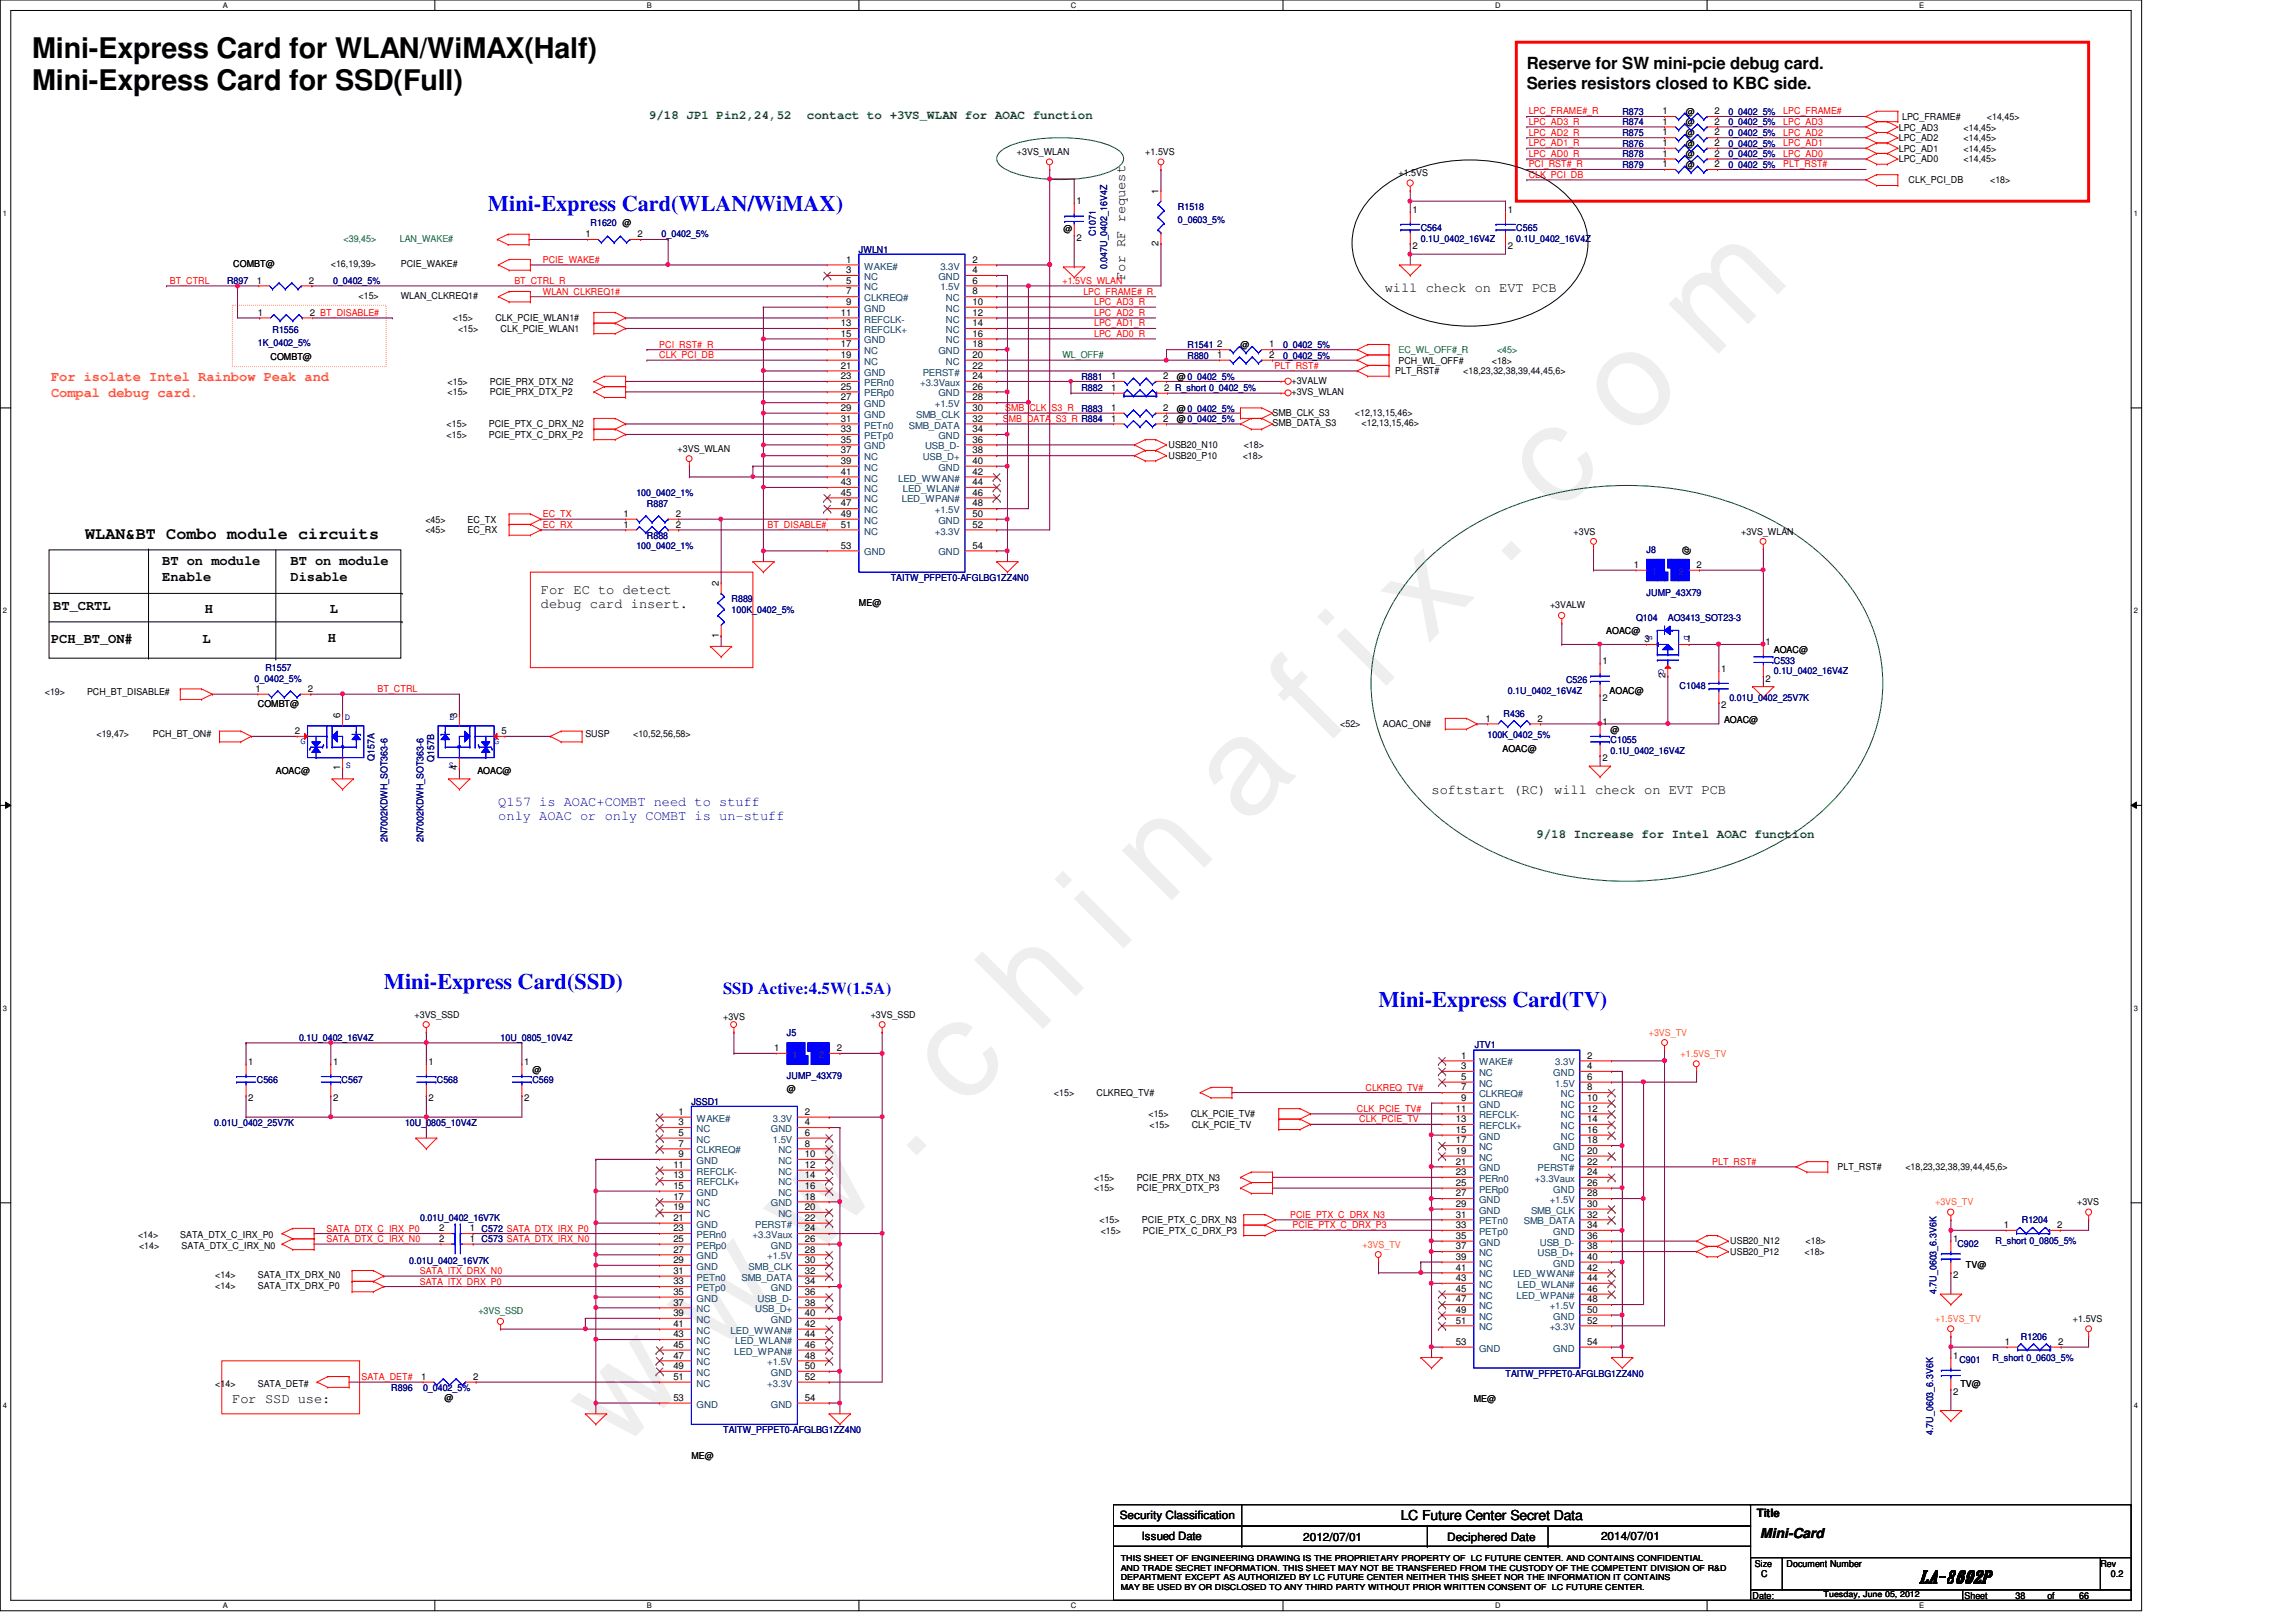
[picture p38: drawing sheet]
<svg xmlns="http://www.w3.org/2000/svg" width="297mm" height="210mm" viewBox="0 0 297 210" stroke-linecap="round" stroke-linejoin="round" font-family="sans-serif">
<defs><g id="words">
<text font-size="17.6" fill="#f0f" x="80.1" y="188" transform="rotate(-45 80.1 188)">w w w . c h i n a f i x . c o m</text>
<g font-size="3.7">
<text x="4.1" y="7.5">Mini-Express Card for WLAN/WiMAX(Half)</text>
<text x="4.1" y="11.6">Mini-Express Card for SSD(Full)</text>
</g>
<g font-size="2.9" fill="#00f">
<text x="63.1" y="27.3">Mini-Express Card(WLAN/WiMAX)</text>
<text x="49.7" y="128">Mini-Express Card(SSD)</text>
<text x="178.3" y="130.3">Mini-Express Card(TV)</text>
</g>
<g font-size="2.2">
<text x="197.5" y="8.9">Reserve for SW mini-pcie debug card.</text>
<text x="197.5" y="11.5">Series resistors closed to KBC side.</text>
<text x="11" y="69.8">WLAN&amp;BT Combo module circuits</text>
<text x="248.4" y="204.7">LA-8692P</text>
</g>
<text font-size="2.2" fill="#00f" x="93.6" y="128.7">SSD Active:4.5W(1.5A)</text>
<g font-size="1.8">
<text x="145.6" y="36.2" transform="rotate(-90 145.6 36.2)">For RF request</text>
<text x="179.2" y="37.8">will check on EVT PCB</text>
<text x="21" y="73.1">BT on module</text>
<text x="21" y="75.2">Enable</text>
<text x="37.6" y="73.1">BT on module</text>
<text x="37.6" y="75.2">Disable</text>
<text x="70" y="76.8">For EC to detect</text>
<text x="6.6" y="83.3">PCH_BT_ON#</text>
<text x="6.9" y="79">BT_CRTL</text>
<text x="26.2" y="83.3">L</text>
<text x="26.5" y="79.3">H</text>
<text x="42.4" y="83.1">H</text>
<text x="42.7" y="79.3">L</text>
<text x="70" y="78.7">debug card insert.</text>
<text x="185.2" y="102.7">softstart (RC) will check on EVT PCB</text>
<text x="30.1" y="181.6">For SSD use:</text>
<text x="181.2" y="196.8">LC Future Center Secret Data</text>
<text x="227.7" y="199.1">Mini-Card</text>
</g>
<g font-size="1.8" fill="#ff8000">
<text x="6.6" y="49.4">For isolate Intel Rainbow Peak and</text>
<text x="6.6" y="51.4">Compal debug card.</text>
</g>
<g font-size="1.8" fill="#00f">
<text x="64.5" y="104.3">Q157 is AOAC+COMBT need to stuff</text>
<text x="64.5" y="106.2">only AOAC or only COMBT is un-stuff</text>
</g>
<g font-size="1.6" fill="#008000">
<text x="83.9" y="15.5">9/18 JP1 Pin2,24,52</text>
<text x="104.4" y="15.5">contact to +3VS_WLAN for AOAC function</text>
<text x="198.8" y="108.5">9/18 Increase for Intel AOAC function</text>
</g>
<g font-size="1.5">
<text x="144.9" y="196.6">Security Classification</text>
<text x="227.3" y="196.3">Title</text>
<text x="147.7" y="199.3">Issued Date</text>
<text x="168.6" y="199.4">2012/07/01</text>
<text x="187.2" y="199.4">Deciphered Date</text>
<text x="207.1" y="199.3">2014/07/01</text>
</g>
<g font-size="1.2" fill="#f00">
<text x="197.8" y="14.8">LPC_FRAME#_R</text>
<text x="197.8" y="16.2">LPC_AD3_R</text>
<text x="197.8" y="17.6">LPC_AD2_R</text>
<text x="230.7" y="14.8">LPC_FRAME#</text>
<text x="230.7" y="16.2">LPC_AD3</text>
<text x="230.7" y="17.6">LPC_AD2</text>
<text x="197.8" y="18.9">LPC_AD1_R</text>
<text x="197.8" y="20.3">LPC_AD0_R</text>
<text x="197.8" y="23">CLK_PCI_DB</text>
<text x="197.8" y="21.7">PCI_RST#_R</text>
<text x="230.7" y="18.9">LPC_AD1</text>
<text x="230.7" y="20.3">LPC_AD0</text>
<text x="230.7" y="21.7">PLT_RST#</text>
<text x="70.2" y="34">PCIE_WAKE#</text>
<text x="22" y="36.7">BT_CTRL</text>
<text x="66.5" y="36.7">BT_CTRL_R</text>
<text x="70.2" y="38.1">WLAN_CLKREQ1#</text>
<text x="137.5" y="36.7">+1.5VS_WLAN</text>
<text x="140.2" y="38.1">LPC_FRAME#_R</text>
<text x="141.6" y="39.5">LPC_AD3_R</text>
<text x="141.6" y="40.9">LPC_AD2_R</text>
<text x="85.3" y="45">PCI_RST#_R</text>
<text x="85.3" y="46.4">CLK_PCI_DB</text>
<text x="141.6" y="42.2">LPC_AD1_R</text>
<text x="141.6" y="43.6">LPC_AD0_R</text>
<text x="164.9" y="47.8">PLT_RST#</text>
<text x="130" y="53.2">SMB_CLK_S3_R</text>
<text x="129.7" y="54.6">SMB_DATA_S3_R R884</text>
<text x="70.2" y="66.9">EC_TX</text>
<text x="70.2" y="68.3">EC_RX</text>
<text x="99.3" y="68.3">BT_DISABLE#</text>
<text x="48.8" y="89.6">BT_CTRL</text>
<text x="175.6" y="143.9">CLK_PCIE_TV#</text>
<text x="176.7" y="141.1">CLKREQ_TV#</text>
<text x="175.8" y="145.2">CLK_PCIE_TV</text>
<text x="221.5" y="150.7">PLT_RST#</text>
<text x="42.2" y="159.4">SATA_DTX_C_IRX_P0</text>
<text x="42.2" y="160.7">SATA_DTX_C_IRX_N0</text>
<text x="166.9" y="157.6">PCIE_PTX_C_DRX_N3</text>
<text x="167.2" y="159">PCIE_PTX_C_DRX_P3</text>
<text x="54.3" y="166.2">SATA_ITX_DRX_P0</text>
<text x="54.3" y="164.9">SATA_ITX_DRX_N0</text>
<text x="46.8" y="178.6">SATA_DET#</text>
</g>
<g font-size="1.2" fill="#000080">
<text x="209.9" y="17.6">R875</text>
<text x="209.9" y="16.2">R874</text>
<text x="209.9" y="14.9">R873</text>
<text x="223.6" y="17.6">0_0402_5%</text>
<text x="223.6" y="16.2">0_0402_5%</text>
<text x="223.6" y="14.9">0_0402_5%</text>
<text x="209.9" y="20.3">R878</text>
<text x="209.9" y="21.7">R879</text>
<text x="209.9" y="19">R876</text>
<text x="223.6" y="20.3">0_0402_5%</text>
<text x="223.6" y="21.7">0_0402_5%</text>
<text x="223.6" y="19">0_0402_5%</text>
<text x="76.4" y="29.3">R1620 @</text>
<text x="152.4" y="27.2">R1518</text>
<text x="152.4" y="28.8">0_0603_5%</text>
<text x="183.8" y="29.9">C564</text>
<text x="196.2" y="29.9">C565</text>
<text x="85.6" y="30.7">0_0402_5%</text>
<text x="111.1" y="32.7">JWLN1</text>
<text x="141.8" y="30.6" transform="rotate(-90 141.8 30.6)">C1071</text>
<text x="143.3" y="34.8" transform="rotate(-90 143.3 34.8)">0.047U_0402_16V4Z</text>
<text x="183.8" y="31.3">0.1U_0402_16V4Z</text>
<text x="196.2" y="31.3">0.1U_0402_16V4Z</text>
<text x="29.4" y="36.8">R897</text>
<text x="43.1" y="36.8">0_0402_5%</text>
<text x="33.4" y="44.7">1K_0402_5%</text>
<text x="35.3" y="43.1">R1556</text>
<text x="153.6" y="45">R1541</text>
<text x="153.6" y="46.4">R880</text>
<text x="166" y="45">0_0402_5%</text>
<text x="166" y="46.4">0_0402_5%</text>
<text x="139.9" y="49.1">R881</text>
<text x="139.9" y="50.6">R882</text>
<text x="139.9" y="53.3">R883</text>
<text x="82.3" y="64.2">100_0402_1%</text>
<text x="83.7" y="65.6">R887</text>
<text x="82.3" y="71.1">100_0402_1%</text>
<text x="83.7" y="69.7">R888</text>
<text x="213" y="71.5">J8</text>
<text x="94.7" y="77.9">R889</text>
<text x="115.2" y="75.2">TAITW_PFPET0-AFGLBG1ZZ4N0</text>
<text x="213" y="77.1">JUMP_43X79</text>
<text x="94.7" y="79.3">100K_0402_5%</text>
<text x="211.7" y="80.4">Q104</text>
<text x="215.8" y="80.4">AO3413_SOT23-3</text>
<text x="32.9" y="88.2">0_0402_5%</text>
<text x="34.3" y="86.9">R1557</text>
<text x="195.1" y="89.7">0.1U_0402_16V4Z</text>
<text x="202.6" y="88.3">C526</text>
<text x="217.3" y="89.2">C1048</text>
<text x="229.5" y="85.9">C533</text>
<text x="229.5" y="87.2">0.1U_0402_16V4Z</text>
<text x="192.4" y="95.5">100K_0402_5%</text>
<text x="194.5" y="92.8">R436</text>
<text x="223.7" y="90.7">0.01U_0402_25V7K</text>
<text x="48.5" y="98.5" transform="rotate(-90 48.5 98.5)">Q157A</text>
<text x="56.2" y="98.6" transform="rotate(-90 56.2 98.6)">Q157B</text>
<text x="208.4" y="96.2">C1055</text>
<text x="208.4" y="97.5">0.1U_0402_16V4Z</text>
<text x="50.1" y="109" transform="rotate(-90 50.1 109)">2N7002KDWH_SOT363-6</text>
<text x="54.8" y="109" transform="rotate(-90 54.8 109)">2N7002KDWH_SOT363-6</text>
<text x="38.7" y="134.7">0.1U_0402_16V4Z</text>
<text x="64.8" y="134.7">10U_0805_10V4Z</text>
<text x="101.8" y="134">J5</text>
<text x="190.8" y="135.7">JTV1</text>
<text x="33.2" y="140.2">C566</text>
<text x="44.2" y="140.2">C567</text>
<text x="56.5" y="140.2">C568</text>
<text x="68.9" y="140.2">C569</text>
<text x="89.4" y="143">JSSD1</text>
<text x="101.8" y="139.7">JUMP_43X79</text>
<text x="27.7" y="145.7">0.01U_0402_25V7K</text>
<text x="52.4" y="145.7">10U_0805_10V4Z</text>
<text x="54.4" y="158">0.01U_0402_16V7K</text>
<text x="253.2" y="161.3">C902</text>
<text x="258.1" y="161">R_short 0_0805_5%</text>
<text x="261.6" y="158.3">R1204</text>
<text x="53" y="163.5">0.01U_0402_16V7K</text>
<text x="250.5" y="167.5" transform="rotate(-90 250.5 167.5)">4.7U_0603_6.3V6K</text>
<text x="261.4" y="173.4">R1206</text>
<text x="194.8" y="178.2">TAITW_PFPET0-AFGLBG1ZZ4N0</text>
<text x="253.5" y="176.4">C901</text>
<text x="257.8" y="176.1">R_short 0_0603_5%</text>
<text x="50.6" y="180">R896</text>
<text x="54.7" y="180">0_0402_5%</text>
<text x="93.6" y="185.5">TAITW_PFPET0-AFGLBG1ZZ4N0</text>
<text x="250.1" y="185.7" transform="rotate(-90 250.1 185.7)">4.7U_0603_6.3V6K</text>
</g>
<g font-size="1.2">
<text x="215.1" y="17.5">1</text>
<text x="215.1" y="16.1">1</text>
<text x="215.1" y="14.8">1</text>
<text x="218.1" y="17.6">@</text>
<text x="218.1" y="16.2">@</text>
<text x="218.1" y="14.9">@</text>
<text x="221.8" y="17.5">2</text>
<text x="221.8" y="16.1">2</text>
<text x="221.8" y="14.8">2</text>
<text x="245.7" y="16.9">LPC_AD3</text>
<text x="246.1" y="15.5">LPC_FRAME#</text>
<text x="254" y="16.9">&lt;14,45&gt;</text>
<text x="257" y="15.5">&lt;14,45&gt;</text>
<text x="131.6" y="20.1">+3VS_WLAN</text>
<text x="148.2" y="20.1">+1.5VS</text>
<text x="180.9" y="22.8">+1.5VS</text>
<text x="215.1" y="20.3">1</text>
<text x="215.1" y="21.6">1</text>
<text x="215.1" y="18.9">1</text>
<text x="218.1" y="20.3">@</text>
<text x="218.1" y="21.7">@</text>
<text x="218.1" y="19">@</text>
<text x="221.8" y="20.3">2</text>
<text x="221.8" y="21.6">2</text>
<text x="221.8" y="18.9">2</text>
<text x="245.7" y="18.3">LPC_AD2</text>
<text x="245.7" y="19.6">LPC_AD1</text>
<text x="245.7" y="21">LPC_AD0</text>
<text x="246.9" y="23.6">CLK_PCI_DB</text>
<text x="254" y="18.3">&lt;14,45&gt;</text>
<text x="254" y="19.6">&lt;14,45&gt;</text>
<text x="254" y="21">&lt;14,45&gt;</text>
<text x="257.5" y="23.6">&lt;18&gt;</text>
<text x="139.3" y="26.5">1</text>
<text x="149.9" y="25.1" transform="rotate(-90 149.9 25.1)">1</text>
<text x="182.7" y="27.6">1</text>
<text x="195.1" y="27.6">1</text>
<text x="30.2" y="34.6">COMBT@</text>
<text x="42.8" y="34.6">&lt;16,19,39&gt;</text>
<text x="51.9" y="34.6">PCIE_WAKE#</text>
<text x="75.7" y="30.7">1</text>
<text x="82.5" y="30.7">2</text>
<text x="109.5" y="34">1</text>
<text x="109.5" y="35.3">3</text>
<text x="125.8" y="34">2</text>
<text x="125.8" y="35.3">4</text>
<text x="137.6" y="30.1">@</text>
<text x="139.3" y="31.2">2</text>
<text x="149.9" y="31.8" transform="rotate(-90 149.9 31.8)">2</text>
<text x="182.7" y="32.3">2</text>
<text x="195.1" y="32.3">2</text>
<text x="33.2" y="36.7">1</text>
<text x="33.4" y="40.9">1</text>
<text x="40" y="36.7">2</text>
<text x="40.1" y="40.9">2 BT_DISABLE#</text>
<text x="46.4" y="38.7">&lt;15&gt;</text>
<text x="51.9" y="38.7">WLAN_CLKREQ1#</text>
<text x="58.6" y="41.6">&lt;15&gt;</text>
<text x="64.1" y="41.6">CLK_PCIE_WLAN1#</text>
<text x="108.8" y="40.9">11</text>
<text x="109.5" y="36.7">5</text>
<text x="109.5" y="38.1">7</text>
<text x="109.5" y="39.5">9</text>
<text x="125.8" y="36.7">6</text>
<text x="125.8" y="38.1">8</text>
<text x="125.8" y="39.5">10</text>
<text x="125.8" y="40.9">12</text>
<text x="35" y="46.7">COMBT@</text>
<text x="59.3" y="43">&lt;15&gt;</text>
<text x="64.8" y="43">CLK_PCIE_WLAN1</text>
<text x="108.8" y="42.2">13</text>
<text x="108.8" y="43.6">15</text>
<text x="108.8" y="45">17</text>
<text x="108.8" y="46.3">19</text>
<text x="108.8" y="47.7">21</text>
<text x="125.8" y="42.2">14</text>
<text x="125.8" y="43.6">16</text>
<text x="125.8" y="45">18</text>
<text x="125.8" y="46.3">20</text>
<text x="125.8" y="47.7">22</text>
<text x="157.5" y="45">2</text>
<text x="157.5" y="46.3">1</text>
<text x="160.5" y="45">@</text>
<text x="164.2" y="45">1</text>
<text x="164.2" y="46.3">2</text>
<text x="180.9" y="47.1">PCH_WL_OFF#</text>
<text x="193" y="47.1">&lt;18&gt;</text>
<text x="57.9" y="49.8">&lt;15&gt;</text>
<text x="57.9" y="51.2">&lt;15&gt;</text>
<text x="63.4" y="49.8">PCIE_PRX_DTX_N2</text>
<text x="63.4" y="51.2">PCIE_PRX_DTX_P2</text>
<text x="108.8" y="49.1">23</text>
<text x="108.8" y="50.4">25</text>
<text x="108.8" y="51.8">27</text>
<text x="108.8" y="53.2">29</text>
<text x="125.8" y="49.1">24</text>
<text x="125.8" y="50.4">26</text>
<text x="125.8" y="51.8">28</text>
<text x="125.8" y="53.2">30</text>
<text x="143.8" y="49.1">1</text>
<text x="143.8" y="50.6">1</text>
<text x="143.8" y="53.2">1</text>
<text x="150.5" y="49.1">2</text>
<text x="150.5" y="53.2">2</text>
<text x="150.6" y="50.6">2 R_short 0_0402_5%</text>
<text x="152.3" y="49.1">@0_0402_5%</text>
<text x="152.3" y="53.3">@0_0402_5%</text>
<text x="164.6" y="53.8">SMB_CLK_S3</text>
<text x="167.1" y="51.2">+3VS_WLAN</text>
<text x="167.1" y="49.7">+3VALW</text>
<text x="175.3" y="53.8">&lt;12,13,15,46&gt;</text>
<text x="180.5" y="48.4">PLT_RST#</text>
<text x="189.3" y="48.4">&lt;18,23,32,38,39,44,45,6&gt;</text>
<text x="57.8" y="55.3">&lt;15&gt;</text>
<text x="57.8" y="56.7">&lt;15&gt;</text>
<text x="63.2" y="55.3">PCIE_PTX_C_DRX_N2</text>
<text x="63.2" y="56.7">PCIE_PTX_C_DRX_P2</text>
<text x="87.7" y="58.5">+3VS_WLAN</text>
<text x="108.8" y="54.6">31</text>
<text x="108.8" y="55.9">33</text>
<text x="108.8" y="57.3">35</text>
<text x="108.8" y="58.7">37</text>
<text x="125.8" y="54.6">32</text>
<text x="125.8" y="55.9">34</text>
<text x="125.8" y="57.3">36</text>
<text x="125.8" y="58.7">38</text>
<text x="143.8" y="54.6">1</text>
<text x="150.5" y="54.6">2</text>
<text x="151.2" y="58">USB20_N10</text>
<text x="151.2" y="59.4">USB20_P10</text>
<text x="152.3" y="54.6">@0_0402_5%</text>
<text x="160.8" y="59.4">&lt;18&gt;</text>
<text x="160.9" y="58">&lt;18&gt;</text>
<text x="164.6" y="55.2">SMB_DATA_S3</text>
<text x="176.1" y="55.2">&lt;12,13,15,46&gt;</text>
<text x="108.8" y="60">39</text>
<text x="108.8" y="61.4">41</text>
<text x="108.8" y="62.8">43</text>
<text x="108.8" y="64.1">45</text>
<text x="108.8" y="65.5">47</text>
<text x="125.8" y="60">40</text>
<text x="125.8" y="61.4">42</text>
<text x="125.8" y="62.8">44</text>
<text x="125.8" y="64.1">46</text>
<text x="125.8" y="65.5">48</text>
<text x="55" y="67.6">&lt;45&gt;</text>
<text x="55" y="69">&lt;45&gt;</text>
<text x="60.5" y="67.6">EC_TX</text>
<text x="60.5" y="69">EC_RX</text>
<text x="80.7" y="68.3">1</text>
<text x="80.7" y="66.9">1</text>
<text x="87.4" y="68.3">2</text>
<text x="87.4" y="66.9">2</text>
<text x="108.8" y="66.9">49</text>
<text x="108.8" y="68.3">51</text>
<text x="108.8" y="71">53</text>
<text x="125.8" y="66.9">50</text>
<text x="125.8" y="68.3">52</text>
<text x="125.8" y="71">54</text>
<text x="203.6" y="69.2">+3VS</text>
<text x="218.6" y="71.8" transform="rotate(-90 218.6 71.8)">@</text>
<text x="225.3" y="69.2">+3VS_WLAN</text>
<text x="93" y="75.8" transform="rotate(-90 93 75.8)">2</text>
<text x="211.4" y="73.5">1</text>
<text x="219.5" y="73.5">2</text>
<text x="93" y="82.5" transform="rotate(-90 93 82.5)">1</text>
<text x="111.1" y="78.5">ME@</text>
<text x="200.5" y="78.7">+3VALW</text>
<text x="207.8" y="82">AOAC@</text>
<text x="212.8" y="83.1">3</text>
<text x="218.1" y="83.1">1</text>
<text x="228.4" y="83.5">1</text>
<text x="33.1" y="89.5">1</text>
<text x="39.8" y="89.5">2</text>
<text x="207.3" y="86">1</text>
<text x="208.2" y="89.7">AOAC@</text>
<text x="215.5" y="87.8" transform="rotate(-90 215.5 87.8)">2</text>
<text x="222.7" y="87">1</text>
<text x="228.4" y="88.2">2</text>
<text x="229.5" y="84.5">AOAC@</text>
<text x="5.8" y="90">&lt;19&gt;</text>
<text x="11.3" y="90">PCH_BT_DISABLE#</text>
<text x="12.5" y="95.3">&lt;19,47&gt;</text>
<text x="19.8" y="95.3">PCH_BT_ON#</text>
<text x="33.4" y="91.5">COMBT@</text>
<text x="38.1" y="95">2</text>
<text x="44" y="93" transform="rotate(-90 44 93)">6</text>
<text x="59.1" y="93" transform="rotate(-90 59.1 93)">3</text>
<text x="64.9" y="95">5</text>
<text x="75.7" y="95.3">SUSP</text>
<text x="81.9" y="95.3">&lt;10,52,56,58&gt;</text>
<text x="173.4" y="94.1">&lt;52&gt;</text>
<text x="178.9" y="94.1">AOAC_ON#</text>
<text x="192.2" y="93.4">1</text>
<text x="198.9" y="93.4">2</text>
<text x="207.3" y="93.8">1</text>
<text x="207.3" y="90.7">2</text>
<text x="208.4" y="94.8">@</text>
<text x="222.7" y="91.7">2</text>
<text x="223.1" y="93.6">AOAC@</text>
<text x="35.7" y="100.2">AOAC@</text>
<text x="44" y="99.7" transform="rotate(-90 44 99.7)">1</text>
<text x="59.1" y="99.7" transform="rotate(-90 59.1 99.7)">4</text>
<text x="61.8" y="100.2">AOAC@</text>
<text x="194.4" y="97.3">AOAC@</text>
<text x="207.3" y="98.5">2</text>
<text x="53.6" y="131.7">+3VS_SSD</text>
<text x="93.6" y="132">+3VS</text>
<text x="112.6" y="131.7">+3VS_SSD</text>
<text x="32.1" y="137.8">1</text>
<text x="43.1" y="137.8">1</text>
<text x="55.5" y="137.8">1</text>
<text x="67.8" y="137.8">1</text>
<text x="100.2" y="136">1</text>
<text x="108.2" y="136">2</text>
<text x="189" y="137">1</text>
<text x="205.4" y="137">2</text>
<text x="32.1" y="142.5">2</text>
<text x="43.1" y="142.5">2</text>
<text x="55.5" y="142.5">2</text>
<text x="67.8" y="142.5">2</text>
<text x="68.9" y="138.9">@</text>
<text x="101.8" y="141.3">@</text>
<text x="136.4" y="141.9">&lt;15&gt;</text>
<text x="141.9" y="141.9">CLKREQ_TV#</text>
<text x="188.3" y="143.8">11</text>
<text x="189" y="138.3">3</text>
<text x="189" y="139.7">5</text>
<text x="189" y="141.1">7</text>
<text x="189" y="142.5">9</text>
<text x="205.4" y="138.3">4</text>
<text x="205.4" y="139.7">6</text>
<text x="205.4" y="141.1">8</text>
<text x="205.4" y="142.5">10</text>
<text x="205.4" y="143.8">12</text>
<text x="87.8" y="144.3">1</text>
<text x="87.8" y="145.6">3</text>
<text x="87.8" y="147">5</text>
<text x="87.8" y="148.4">7</text>
<text x="87.8" y="149.7">9</text>
<text x="104.1" y="144.3">2</text>
<text x="104.1" y="145.6">4</text>
<text x="104.1" y="147">6</text>
<text x="104.1" y="148.4">8</text>
<text x="104.1" y="149.7">10</text>
<text x="148.6" y="144.6">&lt;15&gt;</text>
<text x="148.7" y="146">&lt;15&gt;</text>
<text x="154" y="144.6">CLK_PCIE_TV#</text>
<text x="154.2" y="146">CLK_PCIE_TV</text>
<text x="188.3" y="145.2">13</text>
<text x="188.3" y="146.6">15</text>
<text x="188.3" y="148">17</text>
<text x="188.3" y="149.3">19</text>
<text x="205.4" y="145.2">14</text>
<text x="205.4" y="146.6">16</text>
<text x="205.4" y="148">18</text>
<text x="205.4" y="149.3">20</text>
<text x="87.1" y="151.1">11</text>
<text x="87.1" y="152.5">13</text>
<text x="87.1" y="153.8">15</text>
<text x="87.1" y="155.2">17</text>
<text x="104.1" y="151.1">12</text>
<text x="104.1" y="152.5">14</text>
<text x="104.1" y="153.8">16</text>
<text x="104.1" y="155.2">18</text>
<text x="141.6" y="154.2">&lt;15&gt;</text>
<text x="141.6" y="152.8">&lt;15&gt;</text>
<text x="147.1" y="154.2">PCIE_PRX_DTX_P3</text>
<text x="147.1" y="152.8">PCIE_PRX_DTX_N3</text>
<text x="188.3" y="150.7">21</text>
<text x="188.3" y="152.1">23</text>
<text x="188.3" y="153.5">25</text>
<text x="188.3" y="154.8">27</text>
<text x="205.4" y="150.7">22</text>
<text x="205.4" y="152.1">24</text>
<text x="205.4" y="153.5">26</text>
<text x="205.4" y="154.8">28</text>
<text x="237.7" y="151.5">PLT_RST#</text>
<text x="246.5" y="151.5">&lt;18,23,32,38,39,44,45,6&gt;</text>
<text x="268.7" y="156">+3VS</text>
<text x="17.9" y="160.2">&lt;14&gt;</text>
<text x="18" y="161.6">&lt;14&gt;</text>
<text x="23.3" y="160.2">SATA_DTX_C_IRX_P0</text>
<text x="23.5" y="161.6">SATA_DTX_C_IRX_N0</text>
<text x="56.8" y="159.3">2</text>
<text x="56.8" y="160.7">2</text>
<text x="60.8" y="159.3">1 C572 SATA_DTX_IRX_P0</text>
<text x="60.8" y="160.7">1 C573 SATA_DTX_IRX_N0</text>
<text x="87.1" y="156.6">19</text>
<text x="87.1" y="158">21</text>
<text x="87.1" y="159.3">23</text>
<text x="87.1" y="160.7">25</text>
<text x="104.1" y="156.6">20</text>
<text x="104.1" y="158">22</text>
<text x="104.1" y="159.3">24</text>
<text x="104.1" y="160.7">26</text>
<text x="142.2" y="158.3">&lt;15&gt;</text>
<text x="142.4" y="159.7">&lt;15&gt;</text>
<text x="147.7" y="158.3">PCIE_PTX_C_DRX_N3</text>
<text x="147.9" y="159.7">PCIE_PTX_C_DRX_P3</text>
<text x="188.3" y="156.2">29</text>
<text x="188.3" y="157.6">31</text>
<text x="188.3" y="158.9">33</text>
<text x="188.3" y="160.3">35</text>
<text x="188.3" y="161.7">37</text>
<text x="205.4" y="156.2">30</text>
<text x="205.4" y="157.6">32</text>
<text x="205.4" y="158.9">34</text>
<text x="205.4" y="160.3">36</text>
<text x="205.4" y="161.7">38</text>
<text x="223.9" y="161">USB20_N12</text>
<text x="233.6" y="161">&lt;18&gt;</text>
<text x="252.7" y="160.7">1</text>
<text x="259.2" y="158.9">1</text>
<text x="266.1" y="158.9">2</text>
<text x="27.9" y="166.8">&lt;14&gt;</text>
<text x="27.9" y="165.4">&lt;14&gt;</text>
<text x="33.4" y="166.8">SATA_ITX_DRX_P0</text>
<text x="33.4" y="165.4">SATA_ITX_DRX_N0</text>
<text x="87.1" y="162.1">27</text>
<text x="87.1" y="163.4">29</text>
<text x="87.1" y="164.8">31</text>
<text x="87.1" y="166.2">33</text>
<text x="87.1" y="167.6">35</text>
<text x="104.1" y="162.1">28</text>
<text x="104.1" y="163.4">30</text>
<text x="104.1" y="164.8">32</text>
<text x="104.1" y="166.2">34</text>
<text x="104.1" y="167.6">36</text>
<text x="188.3" y="163">39</text>
<text x="188.3" y="164.4">41</text>
<text x="188.3" y="165.8">43</text>
<text x="188.3" y="167.2">45</text>
<text x="205.4" y="163">40</text>
<text x="205.4" y="164.4">42</text>
<text x="205.4" y="165.8">44</text>
<text x="205.4" y="167.2">46</text>
<text x="223.9" y="162.4">USB20_P12</text>
<text x="233.5" y="162.4">&lt;18&gt;</text>
<text x="252.7" y="165.4">2</text>
<text x="254.3" y="164.1">TV@</text>
<text x="87.1" y="169">37</text>
<text x="87.1" y="170.3">39</text>
<text x="87.1" y="171.7">41</text>
<text x="87.1" y="173.1">43</text>
<text x="104.1" y="169">38</text>
<text x="104.1" y="170.3">40</text>
<text x="104.1" y="171.7">42</text>
<text x="104.1" y="173.1">44</text>
<text x="188.3" y="168.5">47</text>
<text x="188.3" y="169.9">49</text>
<text x="188.3" y="171.3">51</text>
<text x="205.4" y="168.5">48</text>
<text x="205.4" y="169.9">50</text>
<text x="205.4" y="171.3">52</text>
<text x="268.2" y="171.1">+1.5VS</text>
<text x="27.9" y="179.5">&lt;14&gt;</text>
<text x="33.4" y="179.5">SATA_DET#</text>
<text x="54.5" y="178.6">1</text>
<text x="61.2" y="178.6">2</text>
<text x="87.1" y="174.4">45</text>
<text x="87.1" y="175.8">47</text>
<text x="87.1" y="177.2">49</text>
<text x="87.1" y="178.6">51</text>
<text x="104.1" y="174.4">46</text>
<text x="104.1" y="175.8">48</text>
<text x="104.1" y="177.2">50</text>
<text x="104.1" y="178.6">52</text>
<text x="188.3" y="174">53</text>
<text x="205.4" y="174">54</text>
<text x="252.7" y="175.8">1</text>
<text x="253.6" y="179.5">TV@</text>
<text x="259.4" y="174">1</text>
<text x="266.3" y="174">2</text>
<text x="57.5" y="181.4">@</text>
<text x="87.1" y="181.3">53</text>
<text x="104.1" y="181.3">54</text>
<text x="190.7" y="181.5">ME@</text>
<text x="252.7" y="180.6">2</text>
<text x="89.4" y="188.8">ME@</text>
<text x="227" y="202.7">Size</text>
<text x="231.1" y="202.7">Document Number</text>
<text x="271.7" y="202.7">Rev</text>
<text x="226.7" y="206.9">Date:</text>
<text x="227.8" y="204.1">C</text>
<text x="254.2" y="206.9">Sheet</text>
<text x="260.8" y="206.9">38</text>
<text x="264.9" y="206.9">of</text>
<text x="269" y="206.9">66</text>
<text x="273.1" y="204.1">0.2</text>
</g>
<g font-size="1.2" fill="#008000">
<text x="44.4" y="31.3">&lt;39,45&gt;</text>
<text x="51.7" y="31.3">LAN_WAKE#</text>
<text x="137.5" y="46.4">WL_OFF#</text>
<text x="180.9" y="45.7">EC_WL_OFF#_R</text>
<text x="193.7" y="45.7">&lt;45&gt;</text>
<text x="61.9" y="170.1">+3VS_SSD</text>
</g>
<g font-size="1.2" fill="#004080">
<text x="111.8" y="34.9">WAKE#</text>
<text x="121.7" y="34.9">3.3V</text>
<text x="111.8" y="36.2">NC</text>
<text x="111.8" y="37.6">NC</text>
<text x="111.8" y="39">CLKREQ#</text>
<text x="111.8" y="40.3">GND</text>
<text x="111.8" y="41.7">REFCLK-</text>
<text x="121.4" y="36.2">GND</text>
<text x="121.7" y="37.6">1.5V</text>
<text x="122.4" y="39">NC</text>
<text x="122.4" y="40.3">NC</text>
<text x="122.4" y="41.7">NC</text>
<text x="111.8" y="43.1">REFCLK+</text>
<text x="111.8" y="44.4">GND</text>
<text x="111.8" y="45.8">NC</text>
<text x="111.8" y="47.2">NC</text>
<text x="121.4" y="45.8">GND</text>
<text x="122.4" y="43.1">NC</text>
<text x="122.4" y="44.4">NC</text>
<text x="122.4" y="47.2">NC</text>
<text x="111.8" y="48.6">GND</text>
<text x="111.8" y="50">PERn0</text>
<text x="111.8" y="51.3">PERp0</text>
<text x="111.8" y="52.7">GND</text>
<text x="119" y="50">+3.3Vaux</text>
<text x="119.4" y="48.6">PERST#</text>
<text x="120.9" y="52.7">+1.5V</text>
<text x="121.4" y="51.3">GND</text>
<text x="111.8" y="54.1">GND</text>
<text x="111.8" y="55.5">PETn0</text>
<text x="111.8" y="56.8">PETp0</text>
<text x="111.8" y="58.2">GND</text>
<text x="111.8" y="59.6">NC</text>
<text x="117.6" y="55.5">SMB_DATA</text>
<text x="118.5" y="54.1">SMB_CLK</text>
<text x="119.4" y="59.6">USB_D+</text>
<text x="119.7" y="58.2">USB_D-</text>
<text x="121.4" y="56.8">GND</text>
<text x="111.8" y="60.9">NC</text>
<text x="111.8" y="62.3">NC</text>
<text x="111.8" y="63.7">NC</text>
<text x="111.8" y="65">NC</text>
<text x="116.2" y="62.3">LED_WWAN#</text>
<text x="116.7" y="65">LED_WPAN#</text>
<text x="116.8" y="63.7">LED_WLAN#</text>
<text x="121.4" y="60.9">GND</text>
<text x="111.8" y="66.4">NC</text>
<text x="111.8" y="67.8">NC</text>
<text x="111.8" y="69.2">NC</text>
<text x="111.8" y="71.9">GND</text>
<text x="120.9" y="66.4">+1.5V</text>
<text x="120.9" y="69.2">+3.3V</text>
<text x="121.4" y="67.8">GND</text>
<text x="121.4" y="71.9">GND</text>
<text x="213.7" y="74.4">1</text>
<text x="217.2" y="74.4">2</text>
<text x="102.5" y="136.9">1</text>
<text x="105.9" y="136.9">2</text>
<text x="191.3" y="137.9">WAKE#</text>
<text x="201.2" y="137.9">3.3V</text>
<text x="191.3" y="139.2">NC</text>
<text x="191.3" y="140.6">NC</text>
<text x="191.3" y="142">CLKREQ#</text>
<text x="191.3" y="143.3">GND</text>
<text x="201" y="139.2">GND</text>
<text x="201.2" y="140.6">1.5V</text>
<text x="201.9" y="142">NC</text>
<text x="201.9" y="143.3">NC</text>
<text x="90.1" y="145.2">WAKE#</text>
<text x="90.1" y="146.5">NC</text>
<text x="90.1" y="147.9">NC</text>
<text x="90.1" y="149.3">CLKREQ#</text>
<text x="99.7" y="146.5">GND</text>
<text x="100" y="145.2">3.3V</text>
<text x="100" y="147.9">1.5V</text>
<text x="100.7" y="149.3">NC</text>
<text x="191.3" y="144.7">REFCLK-</text>
<text x="191.3" y="146.1">REFCLK+</text>
<text x="191.3" y="147.5">GND</text>
<text x="191.3" y="148.8">NC</text>
<text x="201" y="148.8">GND</text>
<text x="201.9" y="144.7">NC</text>
<text x="201.9" y="146.1">NC</text>
<text x="201.9" y="147.5">NC</text>
<text x="90.1" y="150.6">GND</text>
<text x="90.1" y="152">REFCLK-</text>
<text x="90.1" y="153.4">REFCLK+</text>
<text x="90.1" y="154.7">GND</text>
<text x="100.7" y="150.6">NC</text>
<text x="100.7" y="152">NC</text>
<text x="100.7" y="153.4">NC</text>
<text x="100.7" y="154.7">NC</text>
<text x="191.3" y="150.2">NC</text>
<text x="191.3" y="151.6">GND</text>
<text x="191.3" y="153">PERn0</text>
<text x="191.3" y="154.3">PERp0</text>
<text x="191.3" y="155.7">GND</text>
<text x="198.6" y="153">+3.3Vaux</text>
<text x="198.9" y="151.6">PERST#</text>
<text x="200.5" y="155.7">+1.5V</text>
<text x="201" y="154.3">GND</text>
<text x="201.9" y="150.2">NC</text>
<text x="90.1" y="156.1">NC</text>
<text x="90.1" y="157.5">NC</text>
<text x="90.1" y="158.9">GND</text>
<text x="90.1" y="160.2">PERn0</text>
<text x="90.1" y="161.6">PERp0</text>
<text x="97.4" y="160.2">+3.3Vaux</text>
<text x="97.7" y="158.9">PERST#</text>
<text x="99.7" y="156.1">GND</text>
<text x="99.7" y="161.6">GND</text>
<text x="100.7" y="157.5">NC</text>
<text x="191.3" y="157.1">GND</text>
<text x="191.3" y="158.5">PETn0</text>
<text x="191.3" y="159.8">PETp0</text>
<text x="191.3" y="161.2">GND</text>
<text x="197.1" y="158.5">SMB_DATA</text>
<text x="198.1" y="157.1">SMB_CLK</text>
<text x="199.2" y="161.2">USB_D-</text>
<text x="201" y="159.8">GND</text>
<text x="90.1" y="163">GND</text>
<text x="90.1" y="164.3">GND</text>
<text x="90.1" y="165.7">PETn0</text>
<text x="90.1" y="167.1">PETp0</text>
<text x="95.9" y="165.7">SMB_DATA</text>
<text x="96.9" y="164.3">SMB_CLK</text>
<text x="99.3" y="163">+1.5V</text>
<text x="99.7" y="167.1">GND</text>
<text x="191.3" y="162.6">NC</text>
<text x="191.3" y="163.9">NC</text>
<text x="191.3" y="165.3">NC</text>
<text x="191.3" y="166.7">NC</text>
<text x="195.7" y="165.3">LED_WWAN#</text>
<text x="196.3" y="166.7">LED_WLAN#</text>
<text x="198.9" y="162.6">USB_D+</text>
<text x="201" y="163.9">GND</text>
<text x="90.1" y="168.4">GND</text>
<text x="90.1" y="169.8">NC</text>
<text x="90.1" y="171.2">NC</text>
<text x="90.1" y="172.6">NC</text>
<text x="90.1" y="173.9">NC</text>
<text x="94.5" y="172.6">LED_WWAN#</text>
<text x="95.1" y="173.9">LED_WLAN#</text>
<text x="97.7" y="169.8">USB_D+</text>
<text x="98" y="168.4">USB_D-</text>
<text x="99.7" y="171.2">GND</text>
<text x="191.3" y="168.1">NC</text>
<text x="191.3" y="169.4">NC</text>
<text x="191.3" y="170.8">NC</text>
<text x="191.3" y="172.2">NC</text>
<text x="196.2" y="168.1">LED_WPAN#</text>
<text x="200.5" y="169.4">+1.5V</text>
<text x="200.5" y="172.2">+3.3V</text>
<text x="201" y="170.8">GND</text>
<text x="90.1" y="175.3">NC</text>
<text x="90.1" y="176.7">NC</text>
<text x="90.1" y="178.1">NC</text>
<text x="90.1" y="179.5">NC</text>
<text x="95" y="175.3">LED_WPAN#</text>
<text x="99.3" y="176.7">+1.5V</text>
<text x="99.3" y="179.5">+3.3V</text>
<text x="99.7" y="178.1">GND</text>
<text x="191.3" y="174.9">GND</text>
<text x="201" y="174.9">GND</text>
<text x="90.1" y="182.2">GND</text>
<text x="99.7" y="182.2">GND</text>
</g>
<g font-size="1.2" fill="#00f">
<text x="213.1" y="82.1" transform="rotate(90 213.1 82.1)">S</text>
<text x="217.9" y="82.1" transform="rotate(90 217.9 82.1)">D</text>
<text x="214.6" y="86.5" transform="rotate(90 214.6 86.5)">G</text>
<text x="44.6" y="93.2">D</text>
<text x="58.2" y="93.2">D</text>
<text x="38.9" y="96.3">G</text>
<text x="44.7" y="99.4">S</text>
<text x="58" y="99.4">S</text>
<text x="63.9" y="96.3">G</text>
</g>
<g font-size="1.2" fill="#ff8000">
<text x="213.3" y="134">+3VS_TV</text>
<text x="217.4" y="136.8">+1.5VS_TV</text>
<text x="250.4" y="156">+3VS_TV</text>
<text x="176.3" y="161.5">+3VS_TV</text>
<text x="250.4" y="171.1">+1.5VS_TV</text>
</g>
<g font-size="1.1">
<text x="145" y="202">THIS SHEET OF ENGINEERING DRAWING IS THE PROPRIETARY PROPERTY OF LC FUTURE CENTER. AND CONTAINS CONFIDENTIAL</text>
<text x="145" y="203.2">AND TRADE SECRET INFORMATION. THIS SHEET MAY NOT BE TRANSFERED FROM THE CUSTODY OF THE COMPETENT DIVISION OF R&amp;D</text>
<text x="145" y="204.5">DEPARTMENT EXCEPT AS AUTHORIZED BY LC FUTURE CENTER NEITHER THIS SHEET NOR THE INFORMATION IT CONTAINS</text>
<text x="145" y="205.7">MAY BE USED BY OR DISCLOSED TO ANY THIRD PARTY WITHOUT PRIOR WRITTEN CONSENT OF LC FUTURE CENTER.</text>
<text x="235.9" y="206.7">Tuesday, June 05, 2012</text>
</g>
<g font-size="1">
<text x="28.8" y="1">A</text>
<text x="83.7" y="1">B</text>
<text x="138.6" y="1">C</text>
<text x="193.4" y="1">D</text>
<text x="248.3" y="1">E</text>
<text x=".4" y="27.9">1</text>
<text x="276.1" y="27.9">1</text>
<text x=".4" y="79.4">2</text>
<text x="276.1" y="79.4">2</text>
<text x=".4" y="130.8">3</text>
<text x="276.1" y="130.8">3</text>
<text x=".4" y="182.2">4</text>
<text x="276.1" y="182.2">4</text>
<text x="28.8" y="208.1">A</text>
<text x="83.7" y="208.1">B</text>
<text x="138.6" y="208.1">C</text>
<text x="193.4" y="208.1">D</text>
<text x="248.3" y="208.1">E</text>
</g>
</g></defs>
<path d="M0 0h277.1v208.4h-277.1zM1.4 1.4h274.3v205.7h-274.3z" fill="none" stroke="#000" stroke-width=".13"/>
<g fill="#fff">
<path d="M28.8 .1h.7v1.1h-.7z"/>
<path d="M28.8 207.2h.7v1.1h-.7z"/>
</g>
<path d="M56.3 0v1.4M56.3 207.1v1.3" fill="none" stroke="#000" stroke-width=".13"/>
<g fill="#fff">
<path d="M83.7 .1h.6v1.1h-.6z"/>
<path d="M83.7 207.2h.6v1.1h-.6z"/>
</g>
<path d="M111.1 0v1.4M111.1 207.1v1.3" fill="none" stroke="#000" stroke-width=".13"/>
<g fill="#fff">
<path d="M138.6 .1h.7v1.1h-.7z"/>
<path d="M138.6 207.2h.7v1.1h-.7z"/>
</g>
<path d="M166 0v1.4M166 207.1v1.3" fill="none" stroke="#000" stroke-width=".13"/>
<g fill="#fff">
<path d="M193.4 .1h.7v1.1h-.7z"/>
<path d="M193.4 207.2h.7v1.1h-.7z"/>
</g>
<path d="M220.8 0v1.4M220.8 207.1v1.3" fill="none" stroke="#000" stroke-width=".13"/>
<g fill="#fff">
<path d="M248.3 .1h.6v1.1h-.6z"/>
<path d="M248.3 207.2h.6v1.1h-.6z"/>
<path d="M.4 27.1h.5v1.1h-.5z"/>
<path d="M276.1 27.1h.5v1.1h-.5z"/>
<path d="M.4 78.5h.5v1.1h-.5z"/>
<path d="M276.1 78.5h.5v1.1h-.5z"/>
</g>
<path d="M0 52.8h1.4M275.7 52.8h1.4" fill="none" stroke="#000" stroke-width=".13"/>
<g fill="#fff">
<path d="M.4 129.9h.5v1.1h-.5z"/>
<path d="M276.1 129.9h.5v1.1h-.5z"/>
</g>
<path d="M0 104.2h1.4M.7 103.8l.7 .4-.7 .4zM275.7 104.2l.7-.4v.8zM275.7 104.2h1.4" fill="none" stroke="#000" stroke-width=".13"/>
<path d="M.7 103.8l.7 .4-.7 .4zM275.7 104.2l.7-.4v.8z" fill="#000"/>
<g fill="#fff">
<path d="M.4 181.4h.5v1.1h-.5z"/>
<path d="M276.1 181.4h.5v1.1h-.5z"/>
</g>
<path d="M177.9 25.1a17.7 17.7 0 0 1 12.3-4.4 18.2 18.2 0 0 1 12.3 4.4 8.3 8.3 0 0 1 2.2 9.7 13.3 13.3 0 0 1-8.2 6.4 20.4 20.4 0 0 1-16.6-1.8 10.3 10.3 0 0 1-4.9-6.8 8.5 8.5 0 0 1 2.9-7.5zM6.3 71.2h45.6v14h-45.6zM6.3 76.8h45.7M19.2 71v14.2M35.7 71.2v14.1M52 76.8h.1M6.3 80.5h45.7M19.2 85.2h.1M35.7 85.3h.1M52 80.5h.1M0 155.7h1.4M275.7 155.7h1.4" fill="none" stroke="#000" stroke-width=".13"/>
<path d="M196.2 5.5h74v20.5h-74z" fill="none" stroke="#f00" stroke-width=".38"/>
<path d="M68.6 74h28.8v12.4h-28.8zM28.7 176.1h17.8v6.9h-17.8z" fill="none" stroke="#f00" stroke-width=".13"/>
<path d="M129.4 19.7a9.5 9.5 0 0 1 5.1-1.7 20 20 0 0 1 9.3 .9 2.16 2.16 0 0 1 1.6 1.6 2.17 2.17 0 0 1-1.6 1.6 20.3 20.3 0 0 1-13.3 0 2.15 2.15 0 0 1-1.6-1.6l.2-.4zM184 73a35.5 35.5 0 0 1 21.6-9.9 40 40 0 0 1 26.6 6 25.6 25.6 0 0 1 10.6 13.7 20.8 20.8 0 0 1-4.6 19.6 33.7 33.7 0 0 1-18.2 10.6 41.2 41.2 0 0 1-29.4-4.1 27 27 0 0 1-11.8-13.1 20.8 20.8 0 0 1 3.9-21.3z" fill="none" stroke="#008000" stroke-width=".13"/>
<path d="M30.1 39.5h19.8v8h-19.8z" fill="none" stroke="#ff8000" stroke-width=".13" stroke-dasharray="0 .3"/>
<g fill="none" stroke="#800040" stroke-width=".13">
<path d="M197.5 15.1h.1M197.5 16.4h.1M197.5 17.8h.1M197.5 19.2h.1M197.5 15.1h17.8M197.5 16.4h17.8M197.5 17.8h17.8M197.5 19.2h17.8M222.2 15.1h.1M222.2 16.4h.1M222.2 17.8h.1M222.2 19.2h.1"/>
<path d="M222.2 15.1h19.2M222.2 16.4h19.2M222.2 17.8h19.2M222.2 19.2h19.2M68.6 38.4h38.4M135.8 34.3v34.3M150.2 21.9h.1M150.2 21.9v2.8M197.5 20.6h.1M197.5 23.3h.1M197.5 21.9h.1M197.5 20.6h17.8"/>
<path d="M197.5 21.9h17.8M197.5 23.3h43.9M222.2 20.6h.1M222.2 21.9h.1M222.2 20.6h19.2M222.2 21.9h19.2M128.9 48h46.7M55.2 135h.1M55.2 135h12.3M61.6 178.9h.1M61.6 178.9h23.7M64.8 172h.1"/>
<path d="M64.8 172h10.9"/>
</g>
<circle cx="55.2" cy="134.9" r=".26" fill="#f0f"/>
<circle cx="55.2" cy="134.9" r=".26" fill="none" stroke="#f0f" stroke-width=".13"/>
<path d="M31.8 135h.1M31.8 135v2.7M42.8 135h.1M42.8 135h12.4M55.2 133.6h.1M55.2 135h.1M55.2 133.6v4.1M67.5 135h.1M67.5 135v2.7M67.5 141.8h.1M67.5 141.8v2.8" fill="none" stroke="#800040" stroke-width=".13"/>
<circle cx="42.8" cy="134.9" r=".26" fill="#f0f"/>
<circle cx="42.8" cy="134.9" r=".26" fill="none" stroke="#f0f" stroke-width=".13"/>
<path d="M31.8 141.8h.1M31.8 141.8v2.8M42.8 144.6h.1M42.8 144.6h12.4" fill="none" stroke="#800040" stroke-width=".13"/>
<circle cx="42.8" cy="144.5" r=".26" fill="#f0f"/>
<circle cx="42.8" cy="144.5" r=".26" fill="none" stroke="#f0f" stroke-width=".13"/>
<path d="M31.8 135h.1M31.8 135h11M42.8 135h.1M42.8 135v2.7M31.8 144.6h.1M42.8 141.8h.1M42.8 141.8v2.8h-11M55.2 144.6h.1M55.2 141.8h.1M55.2 144.6h12.3M55.2 141.8v5.5" fill="none" stroke="#800040" stroke-width=".13"/>
<circle cx="55.2" cy="144.5" r=".26" fill="#f0f"/>
<circle cx="55.2" cy="144.5" r=".26" fill="none" stroke="#f0f" stroke-width=".13"/>
<path d="M135.8 23.2h.1M135.8 23.2v11.1" fill="none" stroke="#800040" stroke-width=".13"/>
<circle cx="135.8" cy="23.2" r=".26" fill="#f0f"/>
<circle cx="135.8" cy="23.2" r=".26" fill="none" stroke="#f0f" stroke-width=".13"/>
<path d="M30.7 37h.1M30.7 37h2.8M40.3 37h.1M40.3 37h66.7M252.4 159.2h.1M252.4 159.2v1.4M252.4 159.2h7.1M45.2 178.9h.1M45.2 178.9h9.5" fill="none" stroke="#800040" stroke-width=".13"/>
<circle cx="252.4" cy="159.2" r=".26" fill="#f0f"/>
<circle cx="252.4" cy="159.2" r=".26" fill="none" stroke="#f0f" stroke-width=".13"/>
<g fill="none" stroke="#800040" stroke-width=".13">
<path d="M252.4 157.9h.1M252.4 157.9v1.3M266.5 159.2h.1M270.2 157.9h.1M270.2 157.9v1.3h-3.7M252.4 174.3h.1M252.4 164.7h.1M252.4 179.8h.1M252.4 172.9h.1M252.4 164.7v2.8M252.4 172.9v2.8M252.4 179.8v2.7"/>
<path d="M252.4 174.3h7.3M270.2 172.9h.1M270.2 172.9v1.4"/>
</g>
<circle cx="252.4" cy="174.3" r=".26" fill="#f0f"/>
<circle cx="252.4" cy="174.3" r=".26" fill="none" stroke="#f0f" stroke-width=".13"/>
<g fill="none" stroke="#800040" stroke-width=".13">
<path d="M135.8 23.2h.1M135.8 21.9h.1M135.8 23.2h3.2M135.8 21.9v1.3M139 23.2h.1M139 23.2v3.1M27.5 89.8h.1M27.5 89.8h5.9M44.3 99.4h.1M44.3 89.8h.1M44.3 99.4v1.4M44.3 89.8h15.1"/>
<path d="M215.3 137.3v34.3M266.7 174.3h.1M266.7 174.3h3.5"/>
</g>
<circle cx="44.3" cy="89.8" r=".26" fill="#f0f"/>
<circle cx="44.3" cy="89.8" r=".26" fill="none" stroke="#f0f" stroke-width=".13"/>
<g fill="none" stroke="#800040" stroke-width=".13">
<path d="M30.7 37h.1M30.7 37v4.1M32.5 95.3h.1M32.5 95.3h5.9M40.2 89.8h.1M40.2 89.8h4.1M44.3 89.8h.1M44.3 89.8v2.8M59.4 89.8h.1M59.4 99.4h.1M59.4 89.8v2.8M59.4 99.4v1.4"/>
<path d="M65.3 95.3h5.9"/>
</g>
<circle cx="30.7" cy="37" r=".26" fill="#f0f"/>
<circle cx="30.7" cy="37" r=".26" fill="none" stroke="#f0f" stroke-width=".13"/>
<g fill="none" stroke="#800040" stroke-width=".13">
<path d="M21.5 37h.1M21.5 37h9.2M30.7 41.1h2.9M33.6 41.1h.1M40.5 41.1h10.3M50.8 41.1h.1M40.6 159.6h.1M40.6 159.6h16.5M61.2 159.6h.1M61.2 159.6h24.1M40.6 161h.1M40.6 161h16.5"/>
<path d="M49.7 166.5h.1M49.7 165.1h.1M49.7 166.5h35.6M49.7 165.1h35.6M61.2 161h.1M61.2 161h24.1"/>
</g>
<g fill="none" stroke="#f00" stroke-width=".13">
<path d="M241.4 17.8h.1M241.4 19.2h.1M241.4 16.4h.1M241.4 15.1h.1M241.4 17.8l1.4 .7M241.4 19.2l1.4 .7M241.4 16.4l1.4 .7M241.4 15.1l1.4 .6M242.8 18.5h.1M242.8 17.1h.1M242.8 19.9h.1M242.8 15.7h.1"/>
<path d="M242.8 14.4h.1M242.8 18.5h1.4M242.8 17.1l-1.4 .7M242.8 17.1h1.4M242.8 19.9h1.4M242.8 18.5l-1.4 .7M242.8 15.7l-1.4 .7M242.8 15.7h2.7M242.8 19.9l-1.4 .7M242.8 14.4h2.7M242.8 14.4l-1.4 .7M244.2 18.5h.1"/>
<path d="M244.2 17.1h.1M244.2 19.9h.1M244.2 15.7h.1M244.2 17.1l1.3 .7M244.2 18.5l1.3 .7M244.2 15.7l1.3 .7M244.2 19.9l1.3 .7M245.5 17.8h.1M245.5 19.2h.1M245.5 16.4h.1M245.5 15.7h.1M245.5 14.4h.1"/>
<path d="M245.5 17.8l-1.3 .7M245.5 19.2l-1.3 .7M245.5 16.4l-1.3 .7M245.5 14.4v1.3M64.3 31h.1M64.3 31l1.4 .7M64.5 34.3h.1M64.5 38.4h.1M64.5 34.3l1.4 .7M64.5 38.4l1.4 .7M65.7 31.7h.1M65.7 30.3h.1"/>
<path d="M65.7 31.7h2.7M65.7 30.3l-1.4 .7M65.7 30.3h2.7M65.9 35h.1M65.9 33.6h.1M65.9 39.1h.1M65.9 37.7h.1M65.9 35h2.7M65.9 33.6l-1.4 .7M65.9 33.6h2.7M65.9 39.1h2.7M65.9 37.7l-1.4 .7"/>
<path d="M65.9 37.7h2.7M135.8 21.9h.1M135.8 21.4v.5M150.2 21.9h.1M150.2 21.4v.5M182.5 24.1v.6M215.3 20.6h.1M215.3 20.6h1.4M220.8 20.6h1.4M222.2 20.6h.1M241.4 20.6h.1M241.4 23.3h.1"/>
<path d="M241.4 20.6l1.4 .7M241.4 23.3l1.4 .7M242.8 21.3h.1M242.8 22.6h.1M242.8 24h.1M242.8 21.3h1.4M242.8 22.6h2.7M242.8 22.6l-1.4 .7M242.8 24h2.7M244.2 21.3h.1M245.5 20.6h.1M245.5 24h.1"/>
<path d="M245.5 22.6h.1M245.5 20.6l-1.3 .7M245.5 22.6v1.4M65.9 67.9h.1M65.9 66.5h.1M65.9 69.3h.1M65.9 66.5h2.7M65.9 67.9h2.7M65.9 66.5v2.8M65.9 69.3h2.7M23.3 90.5h.1M23.3 89.2h.1"/>
<path d="M23.3 89.2h2.8M23.3 90.5h2.8M23.3 89.2v1.3M26.1 89.2h.1M26.1 90.5h.1M26.1 89.2l1.4 .6M27.5 89.8h.1M27.5 89.8l-1.4 .7M28.4 96h.1M28.4 94.6h.1M28.4 94.6h2.8M28.4 96h2.8"/>
<path d="M28.4 94.6v1.4M31.2 94.6h.1M31.2 96h.1M31.2 94.6l1.3 .7M32.5 95.3h.1M32.5 95.3l-1.3 .7M43 100.8h.1M43 100.8h2.7M43 100.8l1.3 1.4M44.3 102.2h.1M45.7 100.8h.1M45.7 100.8l-1.4 1.4"/>
<path d="M58 100.8h.1M58 100.8h2.8M58 100.8l1.4 1.4M59.4 102.2h.1M60.8 100.8h.1M60.8 100.8l-1.4 1.4M31.8 137.7h.1M31.8 137.7v1.4M55.2 133.6h.1M55.2 133v.6M67.5 137.7h.1M67.5 137.7v1.4"/>
<path d="M31.8 141.8h.1M31.8 140.4v1.4M36.5 159.6h.1M36.5 159.6l1.4 .7M37.9 159h.1M37.9 159h2.7M37.9 159l-1.4 .6M40.6 159h.1M40.6 159v2.7M53.8 147.3h.1M53.8 147.3h2.7M53.8 147.3l1.4 1.4"/>
<path d="M55.2 148.7h.1M56.5 147.3h.1M56.5 147.3l-1.3 1.4M67.5 141.8h.1M67.5 140.4v1.4M252.4 157.9h.1M252.4 157.3v.6M270.2 157.9h.1M270.2 157.3v.6M36.5 161h.1M36.5 161l1.4 .7M37.9 160.3h.1"/>
<path d="M37.9 161.7h.1M37.9 160.3h2.7M37.9 160.3l-1.4 .7M37.9 161.7h2.7M40.6 160.3h.1M40.6 161.7h.1M41 178.9h.1M41 178.9l1.4 .6M42.4 178.1h.1M42.4 179.5h.1M42.4 178.1h2.8M42.4 178.1l-1.4 .8"/>
<path d="M42.4 179.5h2.8M45.2 179.5h.1M45.2 178.1h.1M45.2 178.1v1.4M45.5 167.2h.1M45.5 165.8h.1M45.5 164.4h.1M45.5 165.8h2.8M45.5 167.2h2.8M45.5 164.4v2.8M45.5 164.4h2.8M48.3 165.8h.1"/>
<path d="M48.3 167.2h.1M48.3 164.4h.1M48.3 165.8l1.4 .7M48.3 164.4l1.4 .7M49.7 166.5h.1M49.7 165.1h.1M49.7 166.5l-1.4 .7M49.7 165.1l-1.4 .7M64.8 172h.1M64.8 171.4v.6M251 167.5h.1M251 167.5h2.8"/>
<path d="M251 167.5l1.4 1.3M252.4 172.9h.1M252.4 168.8h.1M252.4 160.6h.1M252.4 164.7h.1M252.4 160.6v1.4M252.4 163.3v1.4M252.4 172.4v.5M253.8 167.5h.1M253.8 167.5l-1.4 1.3M259.7 174.3h.1M259.7 174.3h1.3"/>
<path d="M265.3 174.3h1.4M266.7 174.3h.1M270.2 172.9h.1M270.2 172.4v.5M251 182.5h.1M251 182.5h2.8M251 182.5l1.4 1.4M252.4 183.9h.1M253.8 182.5h.1M253.8 182.5l-1.4 1.4"/>
<circle cx="135.8" cy="21" r=".39"/>
<circle cx="150.2" cy="21" r=".38"/>
<circle cx="182.4" cy="23.7" r=".4"/>
<circle cx="55.1" cy="132.6" r=".39"/>
<circle cx="252.4" cy="156.9" r=".4"/>
<circle cx="270.2" cy="156.9" r=".39"/>
<circle cx="64.7" cy="171" r=".4"/>
<circle cx="252.4" cy="172" r=".39"/>
<circle cx="270.2" cy="172" r=".38"/>
</g>
<g fill="none" stroke="#000" stroke-width=".13">
<path d="M144.1 194.7h82.4v2.8h-82.4zM144.1 197.5h82.4v2.6h-82.4zM160.7 197.5h.1M160.7 194.7v5.4M184.7 197.5v2.6M200.3 197.5v2.6M226.4 194.7h49.3M275.7 194.7h.1M275.7 194.7v6.9M144.1 200.1h82.4v7h-82.4zM160.7 200.1h.1M184.7 200.1h.1"/>
<path d="M200.3 200.1h.1M226.5 201.6h4.1v4.1h-4.1zM226.5 205.7h27.4v1.4h-27.4zM230.6 201.6h41.1v4.1h-41.1zM253.9 205.7h21.8v1.4h-21.8zM271.7 201.6h4v4.1h-4z"/>
</g>
<g fill="none" stroke="#00f" stroke-width=".13">
<path d="M111.1 32.9h13.7v41.1h-13.7zM216.7 20.6l.5 .4M217.2 21h.1M218 20.2h.1M218 20.2l-.8 .8M218 20.2l.8 .8M218.8 21h.1M219.6 20.2h.1M219.6 20.2l-.8 .8M219.6 20.2l.8 .8M220.4 21h.1M220.8 20.6h.1"/>
<path d="M220.8 20.6l-.4 .4M30.6 139.3h.1M30.6 139.3h2.5M31.8 139.3h.1M31.8 139.1v.2M66.3 139.3h2.4M67.5 139.3h.1M67.5 139.1v.2M30.6 140h.1M30.6 140h2.5M31.8 140h.1M31.8 140v.4"/>
<path d="M66.3 140h2.4M67.5 140h.1M67.5 140v.4M89.4 143.2h13.8v41.1h-13.8zM251.2 162.9h.1M251.2 162.3h.1M251.2 162.9h2.4M251.2 162.3h2.4M252.4 162.3h.1M252.4 162.9h.1M252.4 162v.3M252.4 162.9v.4"/>
<path d="M261 174.7h.1M261 174.7h4.2M261.4 173.9h.1M261.4 173.9l-.4 .4v.4M261.4 173.9l.9 .8M262.3 174.7h.1M263.1 173.9h.1M263.1 173.9l-.8 .8M263.1 173.9l.8 .8M263.9 174.7h.1M264.7 173.9h.1M264.7 173.9l-.8 .8"/>
<path d="M264.7 173.9l.5 .4M265.2 174.3h.1M265.2 174.7h.1M265.3 174.7h.1M265.3 174.2v.5"/>
</g>
<path d="M43 95.3l.6-.7v1.4z" fill="#00f"/>
<path d="M43 95.3l.6-.7v1.4z" fill="none" stroke="#00f" stroke-width=".13"/>
<path d="M46.1 95l.5 .7h-1.1z" fill="#00f"/>
<g fill="none" stroke="#00f" stroke-width=".13">
<path d="M40.1 96.9h.1M41.7 96.7h.1M41.7 96.7h-1.5l-.1 .2M41.9 96.4h.1M41.9 96.4l-.2 .3M42.3 96.7h.1M42.3 93.9v2.8M43 93.9h.1M43 96.7h.1M43 93.9h3.1M43 93.9v2.8M43 96.7h3.1"/>
<path d="M43.6 95.3h.1M43.6 95.3h.7M44.2 96.6h.1M44.2 96.6v.1M44.2 96.6h.2M44.3 96.7h.1M44.3 95.3h.1M44.3 95.3v1.4M44.4 96.6h.1M44.4 96.7h.1M44.4 96.6v.1M45.5 95h1.1"/>
<path d="M46.1 95l.5 .7h-1.1zM46.1 93.9h.1M46.1 94.7h.1M46.1 96.7h.1M46.1 95.7h.1M46.1 93.9v1.1M46.1 95.7v1M46.6 95h.1"/>
</g>
<path d="M40.9 96.7l.5 .7h-1.1z" fill="#00f"/>
<path d="M40.9 96.7l.5 .7h-1.1z" fill="none" stroke="#00f" stroke-width=".13"/>
<path d="M40.3 96h1.1l-.5 .7z" fill="#00f"/>
<path d="M39.8 93.9h7.3v4.1h-7.3zM39.8 95.3h2.5M40.3 96h1.1l-.5 .7zM40.9 96h.1M40.9 98h.1M40.9 95.3v.7M40.9 97.4v.6M40.9 98h3.4M42.3 95.3h.1M44.3 98h.1M44.3 96.7v1.3" fill="none" stroke="#00f" stroke-width=".13"/>
<path d="M43 95.3l.6-.7v1.4z" fill="#00f"/>
<path d="M43 95.3l.6-.7v1.4z" fill="none" stroke="#00f" stroke-width=".13"/>
<path d="M46.1 95l.5 .7h-1.1z" fill="#00f"/>
<g fill="none" stroke="#00f" stroke-width=".13">
<path d="M40.1 96.9h.1M41.7 96.7h.1M41.7 96.7h-1.5l-.1 .2M41.9 96.4h.1M41.9 96.4l-.2 .3M42.3 96.7h.1M42.3 93.9v2.8M43 93.9h.1M43 96.7h.1M43 93.9h3.1M43 93.9v2.8M43 96.7h3.1"/>
<path d="M43.6 95.3h.1M43.6 95.3h.7M44.2 96.6h.1M44.2 96.6v.1M44.2 96.6h.2M44.3 96.7h.1M44.3 95.3h.1M44.3 95.3v1.4M44.4 96.6h.1M44.4 96.7h.1M44.4 96.6v.1M45.5 95h1.1"/>
<path d="M46.1 95l.5 .7h-1.1zM46.1 93.9h.1M46.1 94.7h.1M46.1 96.7h.1M46.1 95.7h.1M46.1 93.9v1.1M46.1 95.7v1M46.6 95h.1"/>
</g>
<path d="M40.9 96.7l.5 .7h-1.1z" fill="#00f"/>
<path d="M40.9 96.7l.5 .7h-1.1z" fill="none" stroke="#00f" stroke-width=".13"/>
<path d="M40.3 96h1.1l-.5 .7z" fill="#00f"/>
<path d="M39.8 93.9h7.3v4.1h-7.3zM39.8 95.3h2.5M40.3 96h1.1l-.5 .7zM40.9 96h.1M40.9 98h.1M40.9 95.3v.7M40.9 97.4v.6M40.9 98h3.4M42.3 95.3h.1M44.3 98h.1M44.3 96.7v1.3" fill="none" stroke="#00f" stroke-width=".13"/>
<path d="M39.4 94.9l.4 .4-.4 .4z" fill="#f00"/>
<g fill="none" stroke="#f00" stroke-width=".13">
<path d="M215.3 17.8h.1M215.3 16.4h.1M215.3 19.2h.1M215.3 15.1h.1M215.3 17.8h1.4M215.3 16.4h1.4M215.3 19.2h1.4M215.3 15.1h1.4M220.8 17.8h1.4M220.8 16.4h1.4M220.8 19.2h1.4M220.8 15.1h1.4"/>
<path d="M222.2 17.8h.1M222.2 16.4h.1M222.2 19.2h.1M222.2 15.1h.1M33.5 37h.1M33.5 37h1.4M39 37h1.3M40.3 37h.1M215.3 21.9h.1M215.3 21.9h1.4M220.8 21.9h1.4M222.2 21.9h.1"/>
<path d="M33.6 41.1h.1M33.6 41.1h1.4M39.1 41.1h1.4M40.5 41.1h.1M33.4 89.8h.1M33.4 89.8h1.3M38.4 95.3h.1M38.4 95.3h1.4M38.9 89.8h1.3M39.4 94.9l.4 .4-.4 .4zM40.2 89.8h.1M44.3 92.6h.1"/>
<path d="M44.3 99.4h.1M44.3 92.6v1.3M44.3 98v1.4M42.8 137.7h.1M42.8 137.7v1.4M55.2 137.7h.1M55.2 137.7v1.4M42.8 141.8h.1M42.8 140.4v1.4M55.2 141.8h.1M55.2 140.4v1.4M57.1 159.6h.1"/>
<path d="M57.1 159.6h1.4M59.8 159.6h1.4M61.2 159.6h.1M259.5 159.2h.1M259.5 159.2h1.4M265.2 159.2h1.3M266.5 159.2h.1M54.7 178.9h.1M54.7 178.9h1.4M57.1 161h.1M57.1 161h1.4M59.8 161h1.4"/>
<path d="M60.2 178.9h1.4M61.2 161h.1M61.6 178.9h.1M252.4 175.7h.1M252.4 179.8h.1M252.4 175.7v1.3M252.4 178.4v1.4"/>
</g>
<g fill="none" stroke="#00f" stroke-width=".13">
<path d="M216.7 17.8l.5 .4M216.7 16.4l.5 .4M216.7 19.2l.5 .4M216.7 15.1l.5 .4M217.2 18.2h.1M217.2 16.8h.1M217.2 19.6h.1M217.2 15.5h.1M218 17.4h.1M218 16h.1M218 18.8h.1M218 14.6h.1"/>
<path d="M218 17.4l-.8 .8M218 17.4l.8 .8M218 16l-.8 .8M218 16l.8 .8M218 18.8l-.8 .8M218 18.8l.8 .8M218 14.6l-.8 .9M218 14.6l.8 .9M218.8 18.2h.1M218.8 16.8h.1M218.8 19.6h.1M218.8 15.5h.1"/>
<path d="M219.6 17.4h.1M219.6 16h.1M219.6 18.8h.1M219.6 14.6h.1M219.6 17.4l-.8 .8M219.6 17.4l.8 .8M219.6 16l-.8 .8M219.6 16l.8 .8M219.6 18.8l-.8 .8M219.6 18.8l.8 .8M219.6 14.6l-.8 .9M219.6 14.6l.8 .9"/>
<path d="M220.4 18.2h.1M220.4 16.8h.1M220.4 19.6h.1M220.4 15.5h.1M220.8 17.8h.1M220.8 16.4h.1M220.8 19.2h.1M220.8 15.1h.1M220.8 17.8l-.4 .4M220.8 16.4l-.4 .4M220.8 19.2l-.4 .4M220.8 15.1l-.4 .4"/>
<path d="M34.9 37l.4 .4M35.3 37.4h.1M36.1 36.6h.1M36.1 36.6l-.8 .8M36.1 36.6l.8 .8M36.9 37.4h.1M37.8 36.6h.1M37.8 36.6l-.9 .8M37.8 36.6l.8 .8M38.6 37.4h.1M39 37h.1M39 37l-.4 .4"/>
<path d="M216.7 21.9l.5 .5M217.2 22.4h.1M218 21.5h.1M218 21.5l-.8 .9M218 21.5l.8 .9M218.8 22.4h.1M219.6 21.5h.1M219.6 21.5l-.8 .9M219.6 21.5l.8 .9M220.4 22.4h.1M220.8 21.9h.1M220.8 21.9l-.4 .5"/>
<path d="M35.4 40.7h.1M35.4 40.7l-.4 .4M35.4 40.7l.8 .8M36.2 41.5h.1M37 40.7h.1M37 40.7l-.8 .8M37 40.7l.9 .8M37.9 41.5h.1M38.7 40.7h.1M38.7 40.7l-.8 .8M38.7 40.7l.4 .4M39.1 41.1h.1"/>
<path d="M34.7 89.8l.4 .5M35.1 90.3h.1M35.9 89.4h.1M35.9 89.4l-.8 .9M35.9 89.4l.9 .9M36.8 90.3h.1M37.6 89.4h.1M37.6 89.4l-.8 .9M37.6 89.4l.8 .9M38.4 90.3h.1M38.9 89.8h.1M38.9 89.8l-.5 .5"/>
<path d="M41.6 139.3h2.5M42.8 139.3h.1M42.8 139.1v.2M44.1 139.3h.1M53.9 139.3h2.5M55.2 139.3h.1M55.2 139.1v.2M56.4 139.3h.1M190.7 135.9h13.7v41.1h-13.7zM41.6 140h2.5M42.8 140h.1M42.8 140v.4"/>
<path d="M44.1 140h.1M53.9 140h2.5M55.2 140h.1M55.2 140v.4M56.4 140h.1M58.5 159.6h.4M58.9 158.4h.1M58.9 159.6h.1M58.9 159.8h.1M58.9 158.4v3.9M59.6 159.6h.1M59.6 158.4h.1"/>
<path d="M59.6 159.8h.1M59.6 159.6h.2M59.6 158.4v3.9M260.9 159.6h.1M260.9 159.6h4.1M261.3 158.8h.1M261.3 158.8l-.4 .4v.4M261.3 158.8l.8 .8M262.1 159.6h.1M263 158.8h.1M263 158.8l-.9 .8M263 158.8l.8 .8"/>
<path d="M263.8 159.6h.1M264.6 158.8h.1M264.6 158.8l-.8 .8M264.6 158.8l.4 .4M265 159.2h.1M265 159.6h.1M265.2 159.6h.1M265.2 159.1v.5M56.1 178.9l.4 .3M56.5 179.2h.1M57.4 178.4h.1M57.4 178.4l-.9 .8"/>
<path d="M57.4 178.4l.8 .8M58.2 179.2h.1M58.5 161h.4M58.9 161h.1M59 178.4h.1M59 178.4l-.8 .8M59 178.4l.8 .8M59.6 161h.1M59.6 161h.2M59.8 179.2h.1M60.2 178.9h.1M60.2 178.9l-.4 .3"/>
<path d="M251.2 178h.1M251.2 177.3h.1M251.2 178h2.4M251.2 177.3h2.4M252.4 177.3h.1M252.4 178h.1M252.4 177v.3M252.4 178v.4"/>
</g>
<path d="M60.1 94.6l.7 .7-.7 .7z" fill="#00f"/>
<path d="M60.1 94.6l.7 .7-.7 .7z" fill="none" stroke="#00f" stroke-width=".13"/>
<path d="M57.6 95l.6 .7h-1.1z" fill="#00f"/>
<g fill="none" stroke="#00f" stroke-width=".13">
<path d="M57.1 95h.1M57.1 95h1.1M57.6 95l.6 .7h-1.1zM57.6 93.9h.1M57.6 94.7h.1M57.6 96.7h.1M57.6 95.7h.1M57.6 93.9h3.2M57.6 96.7h3.2M57.6 93.9v1.1M57.6 95.7v1M59.3 96.6h.1"/>
<path d="M59.3 96.7h.1M59.3 96.6h.3M59.3 96.6v.1M59.4 96.7h.1M59.4 95.3h.1M59.4 95.3v1.4M59.4 95.3h.7M59.6 96.6h.1M59.6 96.6v.1M60.1 95.3h.1M60.8 93.9h.1M60.8 96.7h.1"/>
<path d="M60.8 93.9v2.8M61.5 96.7h.1M61.5 93.9v2.8M61.9 96.4h.1M61.9 96.4l.1 .3M62 96.7h.1M62 96.7h1.5l.2 .2M63.7 96.9h.1"/>
</g>
<path d="M62.9 96.7l.5 .7h-1.1z" fill="#00f"/>
<path d="M62.9 96.7l.5 .7h-1.1z" fill="none" stroke="#00f" stroke-width=".13"/>
<path d="M62.3 96h1.1l-.5 .7z" fill="#00f"/>
<path d="M56.7 93.9h7.2v4.1h-7.2zM59.4 98h.1M59.4 98h3.5M59.4 96.7v1.3M61.5 95.3h.1M61.5 95.3h2.4M62.3 96h1.1l-.5 .7zM62.9 96h.1M62.9 98h.1M62.9 95.3v.7M62.9 97.4v.6" fill="none" stroke="#00f" stroke-width=".13"/>
<path d="M60.1 94.6l.7 .7-.7 .7z" fill="#00f"/>
<path d="M60.1 94.6l.7 .7-.7 .7z" fill="none" stroke="#00f" stroke-width=".13"/>
<path d="M57.6 95l.6 .7h-1.1z" fill="#00f"/>
<g fill="none" stroke="#00f" stroke-width=".13">
<path d="M57.1 95h.1M57.1 95h1.1M57.6 95l.6 .7h-1.1zM57.6 93.9h.1M57.6 94.7h.1M57.6 96.7h.1M57.6 95.7h.1M57.6 93.9h3.2M57.6 96.7h3.2M57.6 93.9v1.1M57.6 95.7v1M59.3 96.6h.1"/>
<path d="M59.3 96.7h.1M59.3 96.6h.3M59.3 96.6v.1M59.4 96.7h.1M59.4 95.3h.1M59.4 95.3v1.4M59.4 95.3h.7M59.6 96.6h.1M59.6 96.6v.1M60.1 95.3h.1M60.8 93.9h.1M60.8 96.7h.1"/>
<path d="M60.8 93.9v2.8M61.5 96.7h.1M61.5 93.9v2.8M61.9 96.4h.1M61.9 96.4l.1 .3M62 96.7h.1M62 96.7h1.5l.2 .2M63.7 96.9h.1"/>
</g>
<path d="M62.9 96.7l.5 .7h-1.1z" fill="#00f"/>
<path d="M62.9 96.7l.5 .7h-1.1z" fill="none" stroke="#00f" stroke-width=".13"/>
<path d="M62.3 96h1.1l-.5 .7z" fill="#00f"/>
<path d="M56.7 93.9h7.2v4.1h-7.2zM59.4 98h.1M59.4 98h3.5M59.4 96.7v1.3M61.5 95.3h.1M61.5 95.3h2.4M62.3 96h1.1l-.5 .7zM62.9 96h.1M62.9 98h.1M62.9 95.3v.7M62.9 97.4v.6" fill="none" stroke="#00f" stroke-width=".13"/>
<path d="M63.9 95.3l.4-.4v.8z" fill="#f00"/>
<path d="M59.4 92.6h.1M59.4 99.4h.1M59.4 92.6v1.3M59.4 98v1.4M63.9 95.3l.4-.4v.8zM63.9 95.3h1.4M65.3 95.3h.1" fill="none" stroke="#f00" stroke-width=".13"/>
<circle cx="55.2" cy="134.9" r=".26" fill="#f0f"/>
<circle cx="55.2" cy="134.9" r=".26" fill="none" stroke="#f0f" stroke-width=".13"/>
<circle cx="42.8" cy="134.9" r=".26" fill="#f0f"/>
<circle cx="42.8" cy="134.9" r=".26" fill="none" stroke="#f0f" stroke-width=".13"/>
<circle cx="42.8" cy="144.5" r=".26" fill="#f0f"/>
<circle cx="42.8" cy="144.5" r=".26" fill="none" stroke="#f0f" stroke-width=".13"/>
<circle cx="55.2" cy="144.5" r=".26" fill="#f0f"/>
<circle cx="55.2" cy="144.5" r=".26" fill="none" stroke="#f0f" stroke-width=".13"/>
<circle cx="135.8" cy="23.2" r=".26" fill="#f0f"/>
<circle cx="135.8" cy="23.2" r=".26" fill="none" stroke="#f0f" stroke-width=".13"/>
<circle cx="252.4" cy="159.2" r=".26" fill="#f0f"/>
<circle cx="252.4" cy="159.2" r=".26" fill="none" stroke="#f0f" stroke-width=".13"/>
<circle cx="252.4" cy="174.3" r=".26" fill="#f0f"/>
<circle cx="252.4" cy="174.3" r=".26" fill="none" stroke="#f0f" stroke-width=".13"/>
<circle cx="44.3" cy="89.8" r=".26" fill="#f0f"/>
<circle cx="44.3" cy="89.8" r=".26" fill="none" stroke="#f0f" stroke-width=".13"/>
<circle cx="30.7" cy="37" r=".26" fill="#f0f"/>
<circle cx="30.7" cy="37" r=".26" fill="none" stroke="#f0f" stroke-width=".13"/>
<use href="#words"/>
</svg>
